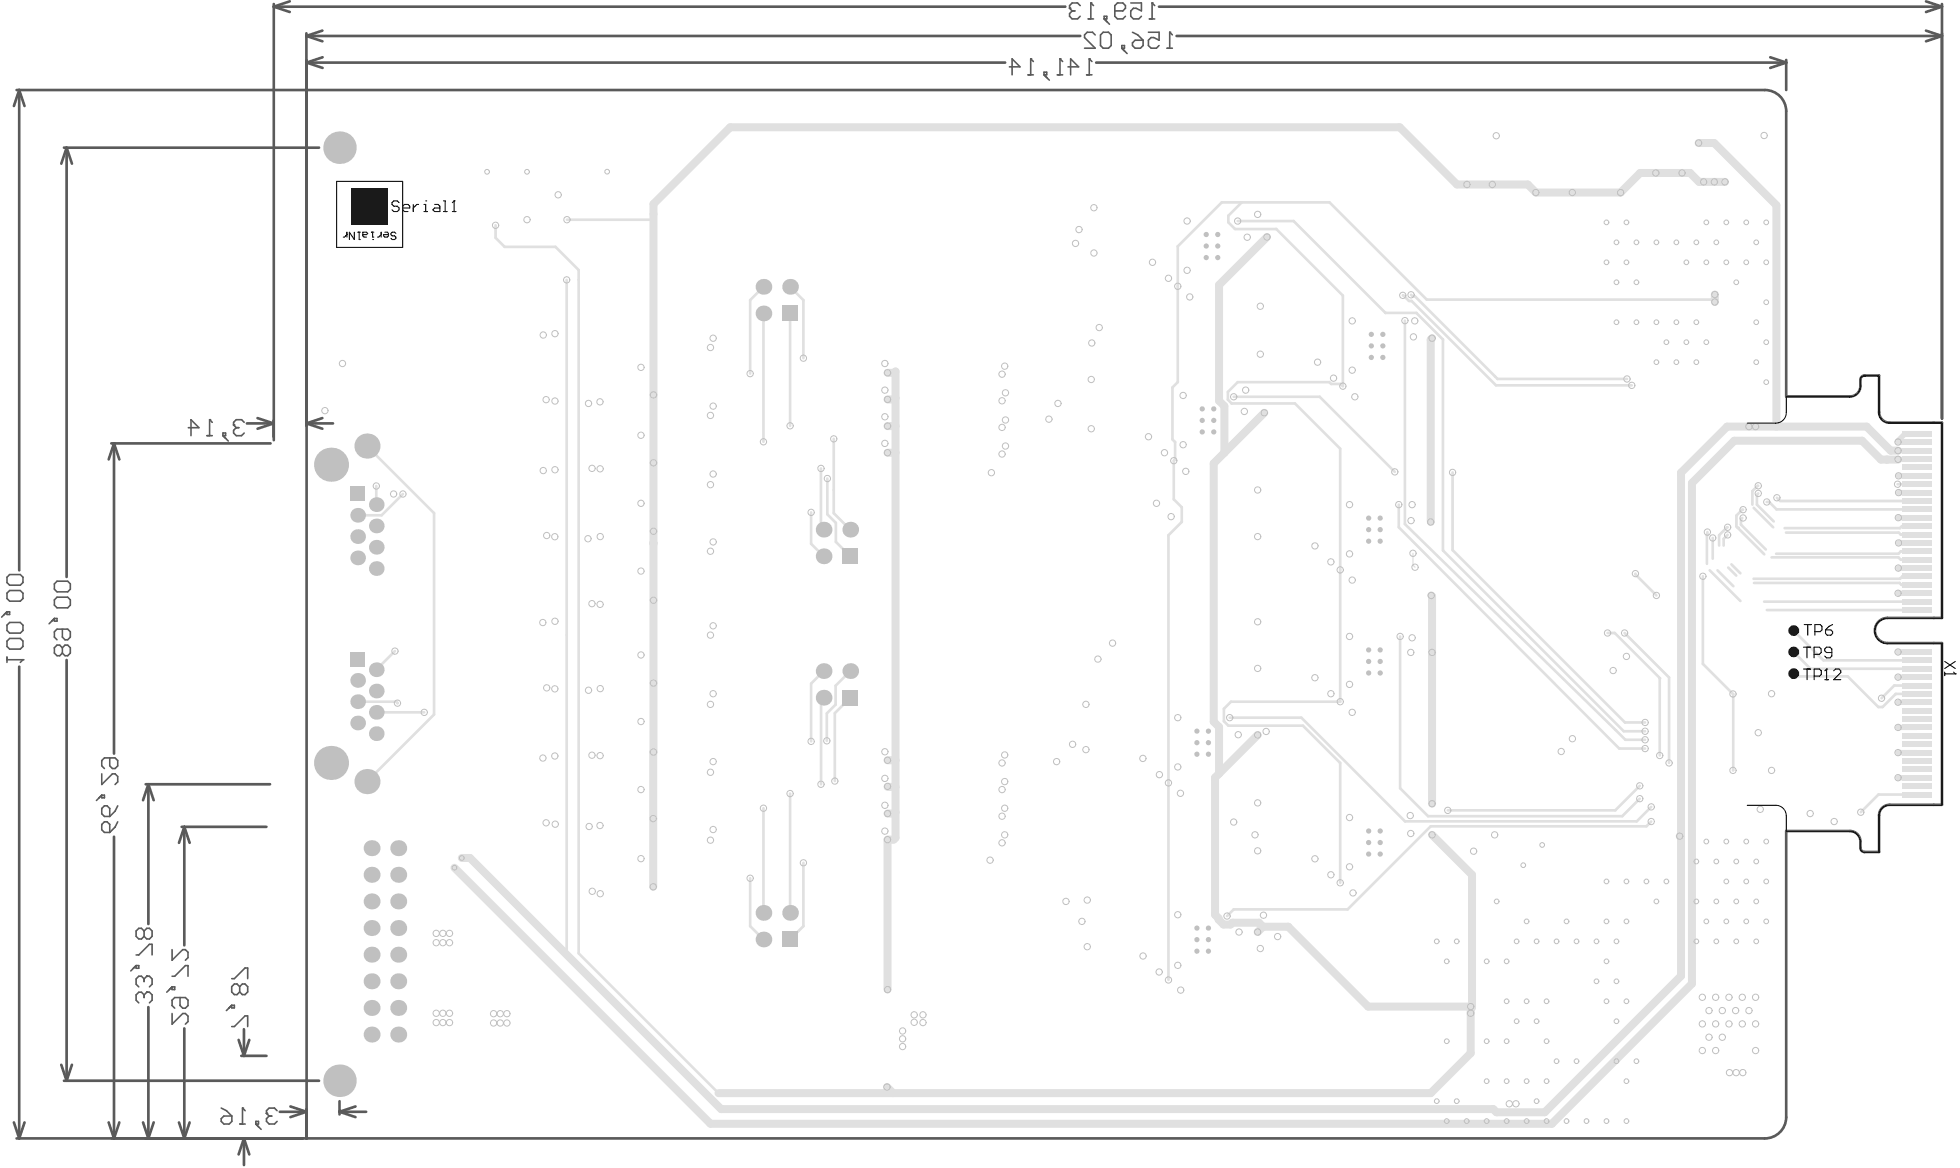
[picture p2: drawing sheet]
<svg xmlns="http://www.w3.org/2000/svg" width="622mm" height="371mm" viewBox="0 0 622 371" stroke-linecap="round" stroke-linejoin="round" font-family="sans-serif">
<g fill="none" stroke="#5a5a5a" stroke-width=".85">
<path d="M86.9 1.3v138.4M86.9 2.1l5.1 1.7M86.9 2.1h251.3M92 .4l-5.1 1.7M97.3 11.4l5.1 1.7M97.3 10.6v124.7M97.3 11.4h245.7M97.3 19.9l5.1 1.7M97.3 19.9h221.8M102.4 9.7l-5.1 1.7M102.4 18.2l-5.1 1.7M348 19.9h219.1"/>
<path d="M368 2.1h248.6M373.6 11.4h243M562.1 18.2l5 1.7M567.1 19v9.6M567.1 19.9l-5 1.7M611.5 .4l5.1 1.7M611.5 9.7l5.1 1.7M616.6 2.1l-5.1 1.7M616.6 11.4l-5.1 1.7M616.6 1.3v131.6M5.3 28.6h92M6.1 28.6l-1.7 5"/>
<path d="M6.1 28.6l1.7 5M6.1 28.6v152.4M20.3 46.9h81M21.2 46.9l-1.7 5.1M21.2 46.9v136.2M21.2 46.9l1.6 5.1M78.4 134.4h8.4M81.8 132.7l5 1.7M86.8 133.6v5M86.8 134.4l-5 1.7M97.3 134.4l5.1 1.7M97.3 134.4h8.4"/>
<path d="M102.4 132.7l-5.1 1.7M35.4 140.8h50.5M36.2 140.8l-1.7 5M36.2 140.8l1.7 5M36.2 140.8v98.4M6.1 211.6v149.8M21.2 209.5v133.6M46.3 249h39.4M47.1 249l-1.7 5M47.1 249l1.7 5M47.1 249v44.3M36.2 265.6v95.8"/>
<path d="M57.7 262.5h26.9M58.5 262.5l-1.7 5M58.5 262.5l1.7 5M58.5 262.5v37.6M47.1 319.7v41.7M19.5 338l1.7 5.1M22.8 338l-1.6 5.1M58.5 326.5v34.9M75.8 330.1l1.7 5.1M76.6 335.2h8M77.5 326.7v8.5M79.1 330.1l-1.6 5.1"/>
<path d="M4.4 356.3l1.7 5.1M7.8 356.3l-1.7 5.1M20.3 343.1h81M34.5 356.3l1.7 5.1M37.9 356.3l-1.7 5.1M45.4 356.3l1.7 5.1M48.8 356.3l-1.7 5.1M56.8 356.3l1.7 5.1M60.2 356.3l-1.7 5.1M88.8 352.9h8.5M92.2 351.2l5.1 1.7M97.3 352.1v9.3h-92"/>
<path d="M97.3 352.9l-5.1 1.7M107.8 349.6v4.2M107.8 352.9l5.1 1.7M107.8 352.9h8.5M112.9 351.2l-5.1 1.7M77.5 361.4l1.6 5.1M77.5 361.4v8.4M77.5 361.4l-1.7 5.1"/>
</g>
<path d="M54.6 301.4v3.4l3.4-3.4h.9l.8 .9v1.7l-.8 .8M54.6 313.3h.9v.8h-.9zM54.6 309.9h.9l3.4-3.4h.8v3.4M54.6 313.3l-1.7 1.7M57.2 316.7v2.5l.8 .8h.9l.8-.8v-1.7l-.8-.8h-3.4l-.9 .8v1.7l.9 .8M54.6 321.7v3.4l3.4-3.4h.9l.8 .9v1.7l-.8 .8M88 352.6l-.9-.9h-1.7l-.8 .9v.8" fill="none" stroke="#5a5a5a" stroke-width=".51"/>
<circle cx="84.6" cy="353.4" r=".25" fill="#5a5a5a"/>
<path d="M76.2 356.8h1.6M77 351.7v5.1M81.2 356h.9v.8h-.9zM81.2 356.8l1.7 1.7M84.6 353.4l.8 .9M85.4 354.3h.9M85.4 354.3l-.8 .8v.9l.8 .8h1.7l.9-.8" fill="none" stroke="#5a5a5a" stroke-width=".51"/>
<circle cx="77" cy="351.7" r=".25" fill="#5a5a5a"/>
<path d="M46.6 315h.8l.9 .8v1.7l-.9 .8M73.6 319.1h.8v.9h-.8zM73.6 310.7h.8l3.4-3.4h.8v3.4M73.6 319.1l-1.7 1.7M76.1 313.2l-.8-.8h-.9l-.8 .8v1.7l.8 .8h.9l.8-.8M76.1 313.2l.8-.8h.9l.8 .8v1.7l-.8 .8h-.9l-.8-.8M76.1 313.2v1.7M73.6 325.9h.8l3.4-3.4h.8v3.4M70.2 351.7l1.7 .9 1.7 1.7M70.2 355.1l.9-.8h2.5v1.7l-.8 .8h-1.7l-.9-.8zM77 351.7l.8 .9" fill="none" stroke="#5a5a5a" stroke-width=".51"/>
<circle cx="46.6" cy="315" r=".25" fill="#5a5a5a"/>
<path d="M45.8 315.8v.9M45.8 315.8l-.9-.8h-.8l-.9 .8v1.7l.9 .8M46.6 315l-.8 .8M46.6 309.9h.8l.9 .8v1.7l-.9 .9" fill="none" stroke="#5a5a5a" stroke-width=".51"/>
<circle cx="46.6" cy="309.9" r=".25" fill="#5a5a5a"/>
<g fill="none" stroke="#5a5a5a" stroke-width=".51">
<path d="M17.3 185.3l.8-.8h3.4l.8 .8v1.7l-.8 .9h-3.4l-.8-.9zM17.3 190.4l.8-.8h3.4l.8 .8v1.7l-.8 .9h-3.4l-.8-.9zM17.3 196.3h.8v.9h-.8zM17.3 196.3l-1.7 1.7M19.8 199.7v2.5l.8 .9h.9l.8-.9v-1.6l-.8-.9h-3.4l-.8 .9v1.6l.8 .9M2.2 208.6v1.7M2.2 209.4h5.1M19.8 205.6l.8-.8h.9l.8 .8v1.7l-.8 .9h-.9l-.8-.9M19.8 205.6l-.8-.8h-.9l-.8 .8v1.7l.8 .9h.9l.8-.9M19.8 205.6v1.7M32.3 245.7v3.3l3.4-3.3h.8l.9 .8v1.7l-.9 .8M32.3 252.4h.9v.9h-.9z"/>
<path d="M32.3 256.6l.9-.8h.8l.8 .8v2.6h-1.6l-.9-.9zM32.3 252.4l-1.7 1.7M34.8 240.6v2.5l.9 .9h.8l.9-.9v-1.7l-.9-.8h-3.3l-.9 .8v1.7l.9 .9M37.4 255.8l-.9 1.7-1.7 1.7M32.3 261.7l.9-.8h.8l.8 .8v2.5h-1.6l-.9-.8zM37.4 260.9l-.9 1.7-1.7 1.6M45.8 295.5v1.7M45.8 295.5l-.9-.8h-.8l-.9 .8v1.7l.9 .9h.8l.9-.9M45.8 295.5l.8-.8h.8l.9 .8v1.7l-.9 .9h-.8l-.8-.9M43.2 306.5h.9v.9h-.9zM43.2 306.5l-1.7 1.7M43.2 303.1h.9l3.3-3.3h.9v3.3"/>
<path d="M45.8 310.7v.9M45.8 310.7l-.9-.8h-.8l-.9 .8v1.7l.9 .9M46.6 309.9l-.8 .8"/>
</g>
<circle cx="7.3" cy="209.4" r=".25" fill="#5a5a5a"/>
<path d="M345.8 18.7v5.1M345 23.8h1.7M2.2 183.2l.9-.8h3.3l.9 .8v1.7l-.9 .9h-3.3l-.9-.9zM2.2 188.3l.9-.8h3.3l.9 .8v1.7l-.9 .8h-3.3l-.9-.8zM2.2 198.4l.9-.8h3.3l.9 .8v1.7l-.9 .9h-3.3l-.9-.9zM2.2 194.2h.9v.9h-.9zM2.2 194.2l-1.7 1.7M2.2 203.5l.9-.8h3.3l.9 .8v1.7l-.9 .8h-3.3l-.9-.8zM7.3 209.4l-.9 .9" fill="none" stroke="#5a5a5a" stroke-width=".51"/>
<circle cx="345.8" cy="18.7" r=".25" fill="#5a5a5a"/>
<path d="M336.5 18.7v5.1M345.8 18.7l.9 .8M335.7 23.8h1.7M339.1 21.2h3.4l-2.6-2.5v5.1" fill="none" stroke="#5a5a5a" stroke-width=".51"/>
<circle cx="336.5" cy="18.7" r=".25" fill="#5a5a5a"/>
<path d="M327.2 18.7v5.1M336.5 18.7l.9 .8M326.4 23.8h1.7M331.5 23.8l1.7 1.6M331.5 22.9h.8v.9h-.8z" fill="none" stroke="#5a5a5a" stroke-width=".51"/>
<circle cx="327.2" cy="18.7" r=".25" fill="#5a5a5a"/>
<path d="M327.2 18.7l.9 .8M370.5 15.3h1.7M371.4 10.2v5.1M320.5 21.2h3.4l-2.6-2.5v5.1" fill="none" stroke="#5a5a5a" stroke-width=".51"/>
<circle cx="371.4" cy="10.2" r=".25" fill="#5a5a5a"/>
<path d="M347.7 11.1l-.8-.9h-1.7l-.9 .9v.8l3.4 3.4h-3.4M349.4 11.1l.9-.9h1.6l.9 .9v3.4l-.9 .8h-1.6l-.9-.8zM356.2 14.5h.8v.8h-.8zM356.2 15.3l1.7 1.7M359.6 13.6l.8-.8h2.5v1.7l-.8 .8h-1.7l-.8-.8zM359.6 10.2l1.6 .9 1.7 1.7M364.6 10.2h3.4v2.6l-1.7-.9h-.8l-.9 .9v1.7l.9 .8h1.7l.8-.8M364.9 6h1.7M365.8 .9v5.1M371.4 10.2l.8 .9" fill="none" stroke="#5a5a5a" stroke-width=".51"/>
<circle cx="365.8" cy=".9" r=".25" fill="#5a5a5a"/>
<path d="M345.5 6h1.7M346.3 .9v5.1M350.6 5.2h.8v.8h-.8zM350.6 6l1.7 1.7M353.9 3.5h2.6l.8-.9v-.8l-.8-.9h-1.7l-.9 .9v3.4l.9 .8h1.7l.8-.8M359 .9h3.4v2.6l-1.7-.9h-.8l-.9 .9v1.7l.9 .8h1.7l.8-.8M365.8 .9l.8 .9" fill="none" stroke="#5a5a5a" stroke-width=".51"/>
<circle cx="346.3" cy=".9" r=".25" fill="#5a5a5a"/>
<path d="M343 1.8l-.9-.9h-1.7l-.8 .9v.8M346.3 .9l.9 .9" fill="none" stroke="#5a5a5a" stroke-width=".51"/>
<circle cx="339.6" cy="2.6" r=".25" fill="#5a5a5a"/>
<path d="M339.6 2.6l.8 .9M340.4 3.5h.9M340.4 3.5l-.8 .8v.9l.8 .8h1.7l.9-.8M77.5 134.1l-.8-.9h-1.7l-.8 .9v.8" fill="none" stroke="#5a5a5a" stroke-width=".51"/>
<circle cx="74.2" cy="134.9" r=".25" fill="#5a5a5a"/>
<path d="M65.7 138.3h1.7M66.6 133.2v5.1M70.8 137.5h.8v.8h-.8zM70.8 138.3l1.7 1.7M74.2 134.9l.8 .9M75 135.8h.8M75 135.8l-.8 .8v.9l.8 .8h1.7l.8-.8" fill="none" stroke="#5a5a5a" stroke-width=".51"/>
<circle cx="66.6" cy="133.2" r=".25" fill="#5a5a5a"/>
<path d="M59.8 135.8h3.4l-2.6-2.6v5.1M66.6 133.2l.8 .9" fill="none" stroke="#5a5a5a" stroke-width=".51"/>
<path d="M604.8 137.7h3.7" fill="none" stroke="#e0e0e0" stroke-width="1.7"/>
<path d="M558.1 154.2h.1M558.2 156.6l-.4 .4M561 159.3h.7M564.2 158l1 1M602.6 222.9h.1" fill="none" stroke="#e0e0e0" stroke-width=".85"/>
<path d="M600.3 143.1h2.3" fill="none" stroke="#e0e0e0" stroke-width="2.5"/>
<circle cx="551.7" cy="167.5" r=".42" fill="#e0e0e0"/>
<g fill="none" stroke="#e0e0e0" stroke-width=".85">
<path d="M157.3 71.5v4l2.9 2.9h16.2l7.3 7.3v216.9l44.4 44.4M180 69.7h27.4M207.5 68l-.1 .1M393 70.2h17.7l29.2 29.1h9.8l8.4 8.5v66.9l57.5 57.4h6.7M394.2 64.2l-4.2 4.3v2.1l2.1 2.1h13.1l21.2 21.1v28.8l-.7-.7h-3.1l-.5-.6h-29.1l-3.1 3.1v2.5l1.2 1.2h20l14.4 14.3v80.3h-34.6l-2.3 2.3v3.9l1.4 1.5h23.7l11.8 11.8v38M179.9 88.8v214.3M242.4 91l-4.2 4.3v23.3M242.4 99.5v40.7M250.9 91l4.2 4.3v18.4M250.9 99.5v35.7M445.4 93.8l2 1.7h.8l26.8 26.8h43.1M448 93.6l.5 .5h.8l26.2 26.2h41.1"/>
<path d="M544.5 95.9l-.8-.8h-90.7l-30.9-30.9h-34.2l-14 14v43.1l-1.6 1.7v16.5l.8 .8v5.5l-.4 .4v12.3l2.5 2.5v4.7l-4.2 4.2v141.2M446.1 101.8v64.6l70 68.4h6.2M264.7 139.3v23.6l5.3 5.2M391.7 126h27.3l23.8 23.8M116.5 141.6l21.3 21.3v63.9l-21.3 21.3M119.5 154.3v5.9M127.9 156.8l-6.7 6.8h-7.6M260.7 148.7v18.6l.8 .8M262.7 151.9v11.4l2.7 2.7v6l4.6 4.6M461.2 150v24.6l54.7 54.7h6.4M557.8 157v3.2l5.4 5.3M558.1 154.2l-1.7 1.7v4.3"/>
<path d="M561.7 159.3l2.4 2.4h44.4M565.2 159h43.3M602.5 153.7h6M257.5 162.6v10l4 4M444.1 160.2v7.2l70 70.2h8.2M542.1 168.9l-.2 10.1M543.8 170.8v6.6M548.5 169.8l-1.2 1.3v2.1M548.5 167.4l-2.7 2.5v3.3M549.7 179.2l2.9 2.8M553.2 164.4l-.4 .4v1.7l7.8 7.9M553.4 161.8h-.2l-1.9 1.9v3.4l8.9 8.9"/>
<path d="M556.8 161.2l6.2 6.2M562.5 176.9h40.3l.7 .8h5M567.1 169.1h35.8l.6 .6h5M608.5 175h-5l-.7 .8h-38.9M608.5 167h-4.6l-.7 .6h-36.6M519.2 182.1v.3l6.7 6.6M540.7 182.9v27.8l9.6 9.7-.1 24.2M542.8 181l9.8 9.8M545.3 181.1l5.1 5M548.7 180.2l2.6 2.5M556.9 185h46.2l.6 .7h4.8M560.1 191h48.4"/>
<path d="M561 193.6h47.5M608.5 183h-4.5l-.8 .7h-46.4M125.4 206.7l-5.9 5.9M261.5 213l-4 4v18.3M270 213l-4.7 4.7v6l-2.8 2.8v8.7M444.5 202v48.2l8.9 8.9h61.7l5.5-5.6M510.4 200.9h2.3l14.3 14.4v24.5M515.8 200.9l14.1 14.2v27.1M569.5 213.8l.9 .9h16.3l9.7 9.7h1.3l4.2-4.1h6.6M569.5 207l5.3 5.3h33.7M569.5 200.2l9.4 9.4h29.6M608.5 217.6h-7.1l-4 4"/>
<path d="M113.6 222.7h12.2l.4 .5M119.5 226.1h15.2M126.2 223.2h.1M261.5 221.5l-.8 .8v26.7M270 221.5l-4.9 4.9v21.5M390.4 227.8h22.8l32.9 32.9h73.6l4.6-4.6M242.4 256.6v33.2M250.9 251.9v37.9M520.6 249.5l-7.8 7.7h-53.1M608.5 252.2h-12.1l-5.6 5.6M238.2 278.8v15.2l4.2 4.2M255.1 273.9v20.1l-4.2 4.2"/>
<path d="M524.3 260.8l-1.6 1.5h-68.4l-26.4 26.4h-36.2l-2.1 2.1"/>
</g>
<g fill="none" stroke="#e0e0e0" stroke-width="2.5">
<path d="M539.3 45.4h5l19.7 19.7v70.3M547.7 57.7h-8.3l-2.8-2.8h-15.8l-6.3 6.2h-26.9l-2.5-2.5h-22.5l-18.2-18.2h-212.6l-24.3 24.4-.1 216.7M402.3 75.2l-15.3 15.3v36.7l1.7 1.7v14.8M544.5 93.5v2.4M281.8 118.4h2.1l.4-.5v148l-.6 .6h-1.9v47.6M454.7 107.4l-.4 .4v57.9M281.8 135.3h2.5M284.3 126.4l-.4 .4h-2.1M401.4 131l-16 16.1v82l1.6 1.7v14.8M281.8 143.7h2.5M599.1 145.9h.1M600.3 143.1l-7.6-7.7h-44.3l-14.7 14.6v159.8l-43.2 43.3h-15.4l-1-1h-245.1l-79.8-79.7h-2.6"/>
<path d="M602.6 145.9h-5.4l-6-6h-40.6l-13.4 13.4v159l-44.5 44.4h-267.1l-81.3-81.2M454.4 189l.3 .3v65.8M399.3 233.3l-13.5 13.5v43.6l1.1 1.1v.4l1.6 1.6h2.2l.6-.6h8.4l1.3 1.3M281.8 249.8h2.5M281.8 241.3h2.5M284.3 257.8l-.4 .4h-2.1M454.7 265l12.7 12.7v42.3M533.3 265.4h.4M401 294.2h8l25.4 25.3h32.5v14.8l-12.6 12.7h-226.2M401 294.2l-1.7 1.7M281.6 345.1l2 1.9"/>
</g>
<path d="M448.6 175.6v3.8l.7 .7" fill="none" stroke="#e0e0e0" stroke-width=".42"/>
<g fill="none" stroke="#e0e0e0" stroke-width="1.7">
<path d="M604.8 137.7l-2.2 2.2v.4l5.9 .1M602.6 145.8h5.9M602.6 143.1h5.9M602.8 156.4h5.7M602.8 151h5.7M602.7 164.3h5.8M602.8 172.3h5.7M602.6 188.3h5.9M602.7 180.3h5.8M602.6 207h5.9M602.6 214.9h5.9M602.6 238.9h5.9"/>
<path d="M602.6 230.9h5.9M602.6 222.9h5.9M602.6 246.9h5.9"/>
</g>
<g fill="none" stroke="#c0c0c0" stroke-width=".32">
<circle cx="167.3" cy="54.5" r=".75"/>
<circle cx="465.8" cy="58.6" r="1"/>
<circle cx="473.8" cy="58.6" r="1"/>
<circle cx="475.1" cy="43.1" r="1"/>
<circle cx="525.7" cy="54.9" r="1"/>
<circle cx="534" cy="54.9" r="1"/>
<circle cx="539.3" cy="45.4" r="1"/>
<circle cx="540.9" cy="57.7" r="1"/>
<circle cx="544.3" cy="57.7" r="1"/>
<circle cx="547.7" cy="57.7" r="1"/>
<circle cx="560.1" cy="43" r="1"/>
<circle cx="157.3" cy="71.5" r="1"/>
<circle cx="177.2" cy="61.8" r="1"/>
<circle cx="180" cy="69.7" r="1"/>
<circle cx="487.6" cy="61.1" r="1"/>
<circle cx="499.2" cy="61.1" r="1"/>
<circle cx="510.1" cy="70.6" r=".75"/>
<circle cx="513.2" cy="76.9" r=".75"/>
<circle cx="514.5" cy="61.1" r="1"/>
<circle cx="516.4" cy="70.6" r=".75"/>
<circle cx="519.6" cy="76.9" r=".75"/>
<circle cx="525.9" cy="76.9" r=".75"/>
<circle cx="532.2" cy="76.9" r=".75"/>
<circle cx="538.6" cy="76.9" r=".75"/>
<circle cx="541.8" cy="70.6" r=".75"/>
<circle cx="544.9" cy="76.9" r=".75"/>
<circle cx="548.1" cy="70.6" r=".75"/>
<circle cx="554.4" cy="70.6" r=".75"/>
<circle cx="557.6" cy="76.9" r=".75"/>
<circle cx="560.8" cy="70.6" r=".75"/>
<circle cx="179.9" cy="88.8" r="1"/>
<circle cx="445.4" cy="93.8" r="1"/>
<circle cx="448" cy="93.6" r="1"/>
<circle cx="510.1" cy="83.3" r=".75"/>
<circle cx="513.2" cy="89.6" r=".75"/>
<circle cx="516.4" cy="83.3" r=".75"/>
<circle cx="519.6" cy="89.6" r=".75"/>
<circle cx="535.4" cy="83.3" r=".75"/>
<circle cx="541.8" cy="83.3" r=".75"/>
<circle cx="544.5" cy="95.9" r="1"/>
<circle cx="544.5" cy="93.5" r="1"/>
<circle cx="548.1" cy="83.3" r=".75"/>
<circle cx="551.3" cy="89.6" r=".75"/>
<circle cx="554.4" cy="83.3" r=".75"/>
<circle cx="560.8" cy="83.3" r=".75"/>
<circle cx="560.8" cy="95.9" r=".75"/>
<circle cx="108.7" cy="115.4" r="1"/>
<circle cx="172.5" cy="106.3" r="1"/>
<circle cx="176.2" cy="105.9" r="1"/>
<circle cx="203.5" cy="116.6" r="1"/>
<circle cx="238.2" cy="118.6" r="1"/>
<circle cx="255.1" cy="113.7" r="1"/>
<circle cx="446.1" cy="101.8" r="1"/>
<circle cx="448.8" cy="106.9" r="1"/>
<circle cx="449.2" cy="101.9" r="1"/>
<circle cx="454.7" cy="107.4" r="1"/>
<circle cx="513.2" cy="102.3" r=".75"/>
<circle cx="519.6" cy="102.3" r=".75"/>
<circle cx="525.9" cy="115" r=".75"/>
<circle cx="525.9" cy="102.3" r=".75"/>
<circle cx="529.1" cy="108.6" r=".75"/>
<circle cx="532.2" cy="115" r=".75"/>
<circle cx="532.2" cy="102.3" r=".75"/>
<circle cx="535.4" cy="108.6" r=".75"/>
<circle cx="538.6" cy="115" r=".75"/>
<circle cx="538.6" cy="102.3" r=".75"/>
<circle cx="541.8" cy="108.6" r=".75"/>
<circle cx="557.6" cy="115" r=".75"/>
<circle cx="557.6" cy="102.3" r=".75"/>
<circle cx="560.8" cy="108.6" r=".75"/>
<circle cx="103.2" cy="130.4" r="1"/>
<circle cx="173.4" cy="126.9" r="1"/>
<circle cx="176.2" cy="127.3" r="1"/>
<circle cx="186.9" cy="128.1" r="1"/>
<circle cx="190.5" cy="127.6" r="1"/>
<circle cx="203.5" cy="138.2" r="1"/>
<circle cx="207.5" cy="125.4" r="1"/>
<circle cx="250.9" cy="135.2" r="1"/>
<circle cx="264.7" cy="139.3" r="1"/>
<circle cx="516.6" cy="120.3" r="1"/>
<circle cx="518.1" cy="122.3" r="1"/>
<circle cx="555.3" cy="135.4" r="1"/>
<circle cx="557.4" cy="135.4" r="1"/>
<circle cx="560.8" cy="121.3" r=".75"/>
<circle cx="127.9" cy="156.8" r="1"/>
<circle cx="172.5" cy="149.4" r="1"/>
<circle cx="176.2" cy="149.1" r="1"/>
<circle cx="188" cy="148.7" r="1"/>
<circle cx="190.5" cy="148.8" r="1"/>
<circle cx="203.5" cy="159.8" r="1"/>
<circle cx="207.5" cy="146.9" r="1"/>
<circle cx="242.4" cy="140.2" r="1"/>
<circle cx="260.7" cy="148.7" r="1"/>
<circle cx="262.7" cy="151.9" r="1"/>
<circle cx="442.8" cy="149.8" r="1"/>
<circle cx="461.2" cy="150" r="1"/>
<circle cx="558.2" cy="154.2" r="1"/>
<circle cx="558.2" cy="156.6" r="1"/>
<circle cx="561" cy="159.3" r="1"/>
<circle cx="564.2" cy="158" r="1"/>
<circle cx="602.5" cy="153.7" r="1"/>
<circle cx="602.6" cy="143.1" r="1"/>
<circle cx="602.6" cy="140.3" r="1"/>
<circle cx="602.6" cy="145.8" r="1"/>
<circle cx="602.8" cy="156.4" r="1"/>
<circle cx="602.8" cy="151" r="1"/>
<circle cx="173.6" cy="170" r="1"/>
<circle cx="176.2" cy="170.4" r="1"/>
<circle cx="186.7" cy="171" r="1"/>
<circle cx="190.6" cy="170.3" r="1"/>
<circle cx="207.5" cy="168.6" r="1"/>
<circle cx="257.5" cy="162.6" r="1"/>
<circle cx="444.1" cy="160.2" r="1"/>
<circle cx="448" cy="165.3" r="1"/>
<circle cx="448.6" cy="175.6" r="1"/>
<circle cx="542.1" cy="168.9" r="1"/>
<circle cx="543.8" cy="170.8" r="1"/>
<circle cx="548.5" cy="167.4" r="1"/>
<circle cx="548.5" cy="169.8" r="1"/>
<circle cx="553.4" cy="164.4" r="1"/>
<circle cx="553.4" cy="161.8" r="1"/>
<circle cx="602.7" cy="164.3" r="1"/>
<circle cx="602.8" cy="172.3" r="1"/>
<circle cx="172.3" cy="197.6" r="1"/>
<circle cx="176.2" cy="197.2" r="1"/>
<circle cx="187.9" cy="191.6" r="1"/>
<circle cx="190.5" cy="191.8" r="1"/>
<circle cx="203.5" cy="181.3" r="1"/>
<circle cx="207.5" cy="190.5" r="1"/>
<circle cx="449.3" cy="180.1" r="1"/>
<circle cx="454.4" cy="189" r="1"/>
<circle cx="519.2" cy="182.1" r="1"/>
<circle cx="525.9" cy="189" r="1"/>
<circle cx="540.7" cy="182.9" r="1"/>
<circle cx="602.6" cy="188.3" r="1"/>
<circle cx="602.7" cy="180.3" r="1"/>
<circle cx="125.4" cy="206.7" r="1"/>
<circle cx="173.6" cy="218.4" r="1"/>
<circle cx="176.2" cy="218.7" r="1"/>
<circle cx="186.9" cy="219.1" r="1"/>
<circle cx="190.6" cy="218.6" r="1"/>
<circle cx="203.5" cy="207.9" r="1"/>
<circle cx="207.5" cy="216.8" r="1"/>
<circle cx="454.7" cy="207.1" r="1"/>
<circle cx="510.4" cy="200.9" r="1"/>
<circle cx="515.8" cy="200.9" r="1"/>
<circle cx="516.4" cy="208.4" r="1"/>
<circle cx="602.6" cy="214.9" r="1"/>
<circle cx="602.6" cy="207" r="1"/>
<circle cx="176.2" cy="240" r="1"/>
<circle cx="187.9" cy="239.7" r="1"/>
<circle cx="190.5" cy="239.9" r="1"/>
<circle cx="203.5" cy="229" r="1"/>
<circle cx="207.5" cy="238.7" r="1"/>
<circle cx="257.5" cy="235.3" r="1"/>
<circle cx="262.5" cy="235.2" r="1"/>
<circle cx="495.7" cy="238.6" r="1"/>
<circle cx="499.2" cy="234.5" r="1"/>
<circle cx="522.3" cy="229.3" r="1"/>
<circle cx="522.3" cy="234.8" r="1"/>
<circle cx="522.3" cy="232.1" r="1"/>
<circle cx="522.3" cy="237.6" r="1"/>
<circle cx="527" cy="239.8" r="1"/>
<circle cx="550.2" cy="220.3" r="1"/>
<circle cx="558.2" cy="232.6" r="1"/>
<circle cx="562.5" cy="220.2" r="1"/>
<circle cx="597.4" cy="221.6" r="1"/>
<circle cx="602.6" cy="238.9" r="1"/>
<circle cx="602.6" cy="222.9" r="1"/>
<circle cx="602.6" cy="230.9" r="1"/>
<circle cx="172.4" cy="240.6" r="1"/>
<circle cx="203.5" cy="250.6" r="1"/>
<circle cx="207.4" cy="259.9" r="1"/>
<circle cx="242.4" cy="256.6" r="1"/>
<circle cx="250.9" cy="251.9" r="1"/>
<circle cx="260.7" cy="249" r="1"/>
<circle cx="265.1" cy="247.9" r="1"/>
<circle cx="447.7" cy="258.9" r="1"/>
<circle cx="454.7" cy="255.1" r="1"/>
<circle cx="459.7" cy="257.2" r="1"/>
<circle cx="520.6" cy="253.5" r="1"/>
<circle cx="520.6" cy="249.5" r="1"/>
<circle cx="524.3" cy="256.1" r="1"/>
<circle cx="529.9" cy="242.2" r="1"/>
<circle cx="550.2" cy="244.6" r="1"/>
<circle cx="558.9" cy="256.9" r="1"/>
<circle cx="562.5" cy="244.6" r="1"/>
<circle cx="602.6" cy="246.9" r="1"/>
<circle cx="146.6" cy="272.4" r=".75"/>
<circle cx="173.4" cy="261.2" r="1"/>
<circle cx="176.3" cy="261.6" r="1"/>
<circle cx="187.1" cy="262.4" r="1"/>
<circle cx="190.5" cy="262.1" r="1"/>
<circle cx="203.5" cy="272.6" r="1"/>
<circle cx="238.2" cy="278.8" r="1"/>
<circle cx="255.1" cy="273.9" r="1"/>
<circle cx="454.7" cy="265" r="1"/>
<circle cx="483.6" cy="274.6" r=".75"/>
<circle cx="489.6" cy="268.2" r=".75"/>
<circle cx="510.1" cy="279.8" r=".75"/>
<circle cx="516.4" cy="279.8" r=".75"/>
<circle cx="522.7" cy="279.8" r=".75"/>
<circle cx="524.3" cy="260.8" r="1"/>
<circle cx="529.1" cy="279.8" r=".75"/>
<circle cx="538.6" cy="273.5" r=".75"/>
<circle cx="541.8" cy="267.1" r=".75"/>
<circle cx="544.9" cy="273.5" r=".75"/>
<circle cx="548.1" cy="267.1" r=".75"/>
<circle cx="548.1" cy="279.8" r=".75"/>
<circle cx="551.3" cy="273.5" r=".75"/>
<circle cx="554.4" cy="267.1" r=".75"/>
<circle cx="554.4" cy="279.8" r=".75"/>
<circle cx="557.6" cy="273.5" r=".75"/>
<circle cx="560.8" cy="267.1" r=".75"/>
<circle cx="560.8" cy="279.8" r=".75"/>
<circle cx="188" cy="282.9" r="1"/>
<circle cx="190.6" cy="283.7" r="1"/>
<circle cx="207.4" cy="281.5" r="1"/>
<circle cx="456.2" cy="298.8" r=".75"/>
<circle cx="462.5" cy="298.8" r=".75"/>
<circle cx="475.2" cy="286.1" r=".75"/>
<circle cx="481.5" cy="298.8" r=".75"/>
<circle cx="484.7" cy="292.5" r=".75"/>
<circle cx="487.9" cy="298.8" r=".75"/>
<circle cx="494.2" cy="298.8" r=".75"/>
<circle cx="497.4" cy="292.5" r=".75"/>
<circle cx="500.5" cy="298.8" r=".75"/>
<circle cx="506.9" cy="298.8" r=".75"/>
<circle cx="510.1" cy="292.5" r=".75"/>
<circle cx="513.2" cy="298.8" r=".75"/>
<circle cx="516.4" cy="292.5" r=".75"/>
<circle cx="525.9" cy="286.1" r=".75"/>
<circle cx="538.6" cy="286.1" r=".75"/>
<circle cx="538.6" cy="298.8" r=".75"/>
<circle cx="541.8" cy="292.5" r=".75"/>
<circle cx="544.9" cy="286.1" r=".75"/>
<circle cx="544.9" cy="298.8" r=".75"/>
<circle cx="548.1" cy="292.5" r=".75"/>
<circle cx="551.3" cy="286.1" r=".75"/>
<circle cx="551.3" cy="298.8" r=".75"/>
<circle cx="554.4" cy="292.5" r=".75"/>
<circle cx="557.6" cy="286.1" r=".75"/>
<circle cx="557.6" cy="298.8" r=".75"/>
<circle cx="560.8" cy="292.5" r=".75"/>
<circle cx="459.3" cy="305.2" r=".75"/>
<circle cx="472" cy="305.2" r=".75"/>
<circle cx="478.4" cy="305.2" r=".75"/>
<circle cx="478.4" cy="317.8" r=".75"/>
<circle cx="484.7" cy="317.8" r=".75"/>
<circle cx="491" cy="317.8" r=".75"/>
<circle cx="506.9" cy="311.5" r=".75"/>
<circle cx="510.1" cy="305.2" r=".75"/>
<circle cx="510.1" cy="317.8" r=".75"/>
<circle cx="513.2" cy="311.5" r=".75"/>
<circle cx="516.4" cy="317.8" r=".75"/>
<circle cx="540.5" cy="316.6" r="1"/>
<circle cx="544.7" cy="316.6" r="1"/>
<circle cx="548.9" cy="316.6" r="1"/>
<circle cx="553.2" cy="316.6" r="1"/>
<circle cx="557.4" cy="316.6" r="1"/>
<circle cx="156.7" cy="321.8" r="1"/>
<circle cx="156.7" cy="324.7" r="1"/>
<circle cx="158.8" cy="321.8" r="1"/>
<circle cx="158.8" cy="324.7" r="1"/>
<circle cx="160.9" cy="321.8" r="1"/>
<circle cx="160.9" cy="324.7" r="1"/>
<circle cx="459.3" cy="330.5" r=".75"/>
<circle cx="472" cy="330.5" r=".75"/>
<circle cx="478.4" cy="330.5" r=".75"/>
<circle cx="481.5" cy="324.2" r=".75"/>
<circle cx="487.9" cy="324.2" r=".75"/>
<circle cx="491" cy="330.5" r=".75"/>
<circle cx="494.2" cy="336.9" r=".75"/>
<circle cx="500.5" cy="336.9" r=".75"/>
<circle cx="513.2" cy="336.9" r=".75"/>
<circle cx="513.2" cy="324.2" r=".75"/>
<circle cx="519.6" cy="336.9" r=".75"/>
<circle cx="540.5" cy="325" r="1"/>
<circle cx="540.5" cy="333.5" r="1"/>
<circle cx="542.6" cy="329.3" r="1"/>
<circle cx="542.6" cy="320.8" r="1"/>
<circle cx="544.7" cy="325" r="1"/>
<circle cx="544.7" cy="333.5" r="1"/>
<circle cx="546.8" cy="329.3" r="1"/>
<circle cx="546.8" cy="320.8" r="1"/>
<circle cx="548.9" cy="325" r="1"/>
<circle cx="551.1" cy="320.8" r="1"/>
<circle cx="553.2" cy="325" r="1"/>
<circle cx="555.3" cy="320.8" r="1"/>
<circle cx="557.4" cy="325" r="1"/>
<circle cx="557.4" cy="333.5" r="1"/>
<circle cx="456.2" cy="349.5" r=".75"/>
<circle cx="459.3" cy="355.9" r=".75"/>
<circle cx="462.5" cy="349.5" r=".75"/>
<circle cx="465.7" cy="355.9" r=".75"/>
<circle cx="472" cy="355.9" r=".75"/>
<circle cx="472" cy="343.2" r=".75"/>
<circle cx="478.4" cy="355.9" r=".75"/>
<circle cx="478.4" cy="343.2" r=".75"/>
<circle cx="484.7" cy="343.2" r=".75"/>
<circle cx="484.7" cy="355.9" r=".75"/>
<circle cx="487.9" cy="349.5" r=".75"/>
<circle cx="491" cy="343.2" r=".75"/>
<circle cx="491" cy="355.9" r=".75"/>
<circle cx="497.4" cy="355.9" r=".75"/>
<circle cx="503.7" cy="355.9" r=".75"/>
<circle cx="510.1" cy="355.9" r=".75"/>
<circle cx="516.4" cy="355.9" r=".75"/>
<circle cx="516.4" cy="343.2" r=".75"/>
<circle cx="549.1" cy="340.5" r="1"/>
<circle cx="551.2" cy="340.5" r="1"/>
<circle cx="553.3" cy="340.5" r="1"/>
</g>
<g fill="#c0c0c0">
<circle cx="438.2" cy="164.5" r=".83"/>
<circle cx="434.5" cy="164.5" r=".83"/>
<circle cx="438.2" cy="168.1" r=".83"/>
<circle cx="434.5" cy="168.1" r=".83"/>
<circle cx="438.2" cy="171.8" r=".83"/>
<circle cx="434.5" cy="171.8" r=".83"/>
<circle cx="438.2" cy="263.8" r=".83"/>
<circle cx="434.5" cy="263.8" r=".83"/>
<circle cx="438.2" cy="267.5" r=".83"/>
<circle cx="434.5" cy="267.5" r=".83"/>
<circle cx="438.2" cy="271.1" r=".83"/>
<circle cx="434.5" cy="271.1" r=".83"/>
<circle cx="435.4" cy="113.5" r=".83"/>
<circle cx="439.1" cy="113.5" r=".83"/>
<circle cx="435.4" cy="109.8" r=".83"/>
<circle cx="439.1" cy="109.8" r=".83"/>
<circle cx="435.4" cy="106.1" r=".83"/>
<circle cx="439.1" cy="106.1" r=".83"/>
<circle cx="438.2" cy="206.3" r=".83"/>
<circle cx="434.5" cy="206.3" r=".83"/>
<circle cx="438.2" cy="210" r=".83"/>
<circle cx="434.5" cy="210" r=".83"/>
<circle cx="438.2" cy="213.6" r=".83"/>
<circle cx="434.5" cy="213.6" r=".83"/>
</g>
<g fill="none" stroke="#c0c0c0" stroke-width=".32">
<circle cx="154.6" cy="54.5" r=".75"/>
<circle cx="192.8" cy="54.5" r=".75"/>
<circle cx="225.6" cy="110.3" r="1"/>
<circle cx="226.4" cy="107.4" r="1"/>
<circle cx="225.6" cy="131.9" r="1"/>
<circle cx="226.4" cy="128.9" r="1"/>
<circle cx="119.5" cy="154.3" r="1"/>
<circle cx="125" cy="156.8" r="1"/>
<circle cx="225.6" cy="153.9" r="1"/>
<circle cx="226.4" cy="150.5" r="1"/>
<circle cx="314.8" cy="150" r="1"/>
<circle cx="225.6" cy="175" r="1"/>
<circle cx="226.4" cy="172" r="1"/>
<circle cx="226.4" cy="198.7" r="1"/>
<circle cx="225.6" cy="201.6" r="1"/>
<circle cx="126.2" cy="223.2" r="1"/>
<circle cx="134.7" cy="226.1" r="1"/>
<circle cx="225.6" cy="223.6" r="1"/>
<circle cx="226.4" cy="220.2" r="1"/>
<circle cx="225.6" cy="245.1" r="1"/>
<circle cx="226.4" cy="241.8" r="1"/>
<circle cx="144.3" cy="275.5" r=".75"/>
<circle cx="225.6" cy="266.7" r="1"/>
<circle cx="226.4" cy="263.3" r="1"/>
<circle cx="314.3" cy="273" r="1"/>
<circle cx="138.5" cy="299.2" r="1"/>
<circle cx="138.5" cy="296.3" r="1"/>
<circle cx="140.6" cy="299.2" r="1"/>
<circle cx="140.6" cy="296.3" r="1"/>
<circle cx="142.7" cy="299.2" r="1"/>
<circle cx="142.7" cy="296.3" r="1"/>
<circle cx="338.4" cy="286.1" r="1"/>
<circle cx="281.8" cy="314.1" r="1"/>
<circle cx="138.5" cy="321.6" r="1"/>
<circle cx="138.5" cy="324.6" r="1"/>
<circle cx="140.6" cy="321.6" r="1"/>
<circle cx="140.6" cy="324.6" r="1"/>
<circle cx="142.7" cy="321.6" r="1"/>
<circle cx="142.7" cy="324.6" r="1"/>
<circle cx="286.6" cy="332.2" r="1"/>
<circle cx="286.6" cy="329.8" r="1"/>
<circle cx="286.6" cy="327.3" r="1"/>
<circle cx="290.2" cy="324.5" r="1"/>
<circle cx="290.2" cy="322.2" r="1"/>
<circle cx="293" cy="322.2" r="1"/>
<circle cx="293" cy="324.6" r="1"/>
<circle cx="281.6" cy="345.1" r="1"/>
</g>
<g fill="#c0c0c0">
<circle cx="380" cy="301.9" r=".83"/>
<circle cx="383.7" cy="301.9" r=".83"/>
<circle cx="380" cy="298.3" r=".83"/>
<circle cx="383.7" cy="298.3" r=".83"/>
<circle cx="380" cy="294.6" r=".83"/>
<circle cx="383.7" cy="294.6" r=".83"/>
<circle cx="381.7" cy="137.1" r=".83"/>
<circle cx="385.4" cy="137.1" r=".83"/>
<circle cx="381.7" cy="133.5" r=".83"/>
<circle cx="385.4" cy="133.5" r=".83"/>
<circle cx="381.7" cy="129.8" r=".83"/>
<circle cx="385.4" cy="129.8" r=".83"/>
<circle cx="383.7" cy="232.1" r=".83"/>
<circle cx="380" cy="232.1" r=".83"/>
<circle cx="383.7" cy="235.8" r=".83"/>
<circle cx="380" cy="235.8" r=".83"/>
<circle cx="383.7" cy="239.4" r=".83"/>
<circle cx="380" cy="239.4" r=".83"/>
<circle cx="383" cy="81.8" r=".83"/>
<circle cx="386.6" cy="81.8" r=".83"/>
<circle cx="383" cy="78.1" r=".83"/>
<circle cx="386.6" cy="78.1" r=".83"/>
<circle cx="383" cy="74.4" r=".83"/>
<circle cx="386.6" cy="74.4" r=".83"/>
</g>
<g fill="none" stroke="#c0c0c0" stroke-width=".32">
<circle cx="167.3" cy="69.7" r="1"/>
<circle cx="341.5" cy="77.3" r="1"/>
<circle cx="342.6" cy="72.9" r="1"/>
<circle cx="347.3" cy="65.9" r="1"/>
<circle cx="376.9" cy="70.2" r="1"/>
<circle cx="393" cy="70.2" r="1"/>
<circle cx="396" cy="75.3" r="1"/>
<circle cx="399.3" cy="68.1" r="1"/>
<circle cx="402.3" cy="75.2" r="1"/>
<circle cx="347.3" cy="80.3" r="1"/>
<circle cx="365.9" cy="83.3" r="1"/>
<circle cx="371" cy="88.3" r="1"/>
<circle cx="373.9" cy="90.9" r="1"/>
<circle cx="376.9" cy="85.8" r="1"/>
<circle cx="377.7" cy="94.3" r="1"/>
<circle cx="400.2" cy="97.2" r="1"/>
<circle cx="280.9" cy="115.4" r="1"/>
<circle cx="281.8" cy="118.4" r="1"/>
<circle cx="318.1" cy="118.8" r="1"/>
<circle cx="319" cy="116.2" r="1"/>
<circle cx="346.6" cy="108.9" r="1"/>
<circle cx="349" cy="104" r="1"/>
<circle cx="400.2" cy="112.4" r="1"/>
<circle cx="418.3" cy="115" r="1"/>
<circle cx="429.3" cy="101.9" r="1"/>
<circle cx="429.3" cy="117.5" r="1"/>
<circle cx="280.9" cy="132.3" r="1"/>
<circle cx="280.9" cy="123.8" r="1"/>
<circle cx="281.8" cy="126.8" r="1"/>
<circle cx="281.8" cy="135.3" r="1"/>
<circle cx="318.1" cy="127.2" r="1"/>
<circle cx="318.1" cy="135.7" r="1"/>
<circle cx="319.2" cy="124.7" r="1"/>
<circle cx="319.2" cy="133.3" r="1"/>
<circle cx="333" cy="133.1" r="1"/>
<circle cx="335.9" cy="128.1" r="1"/>
<circle cx="346.5" cy="136.1" r="1"/>
<circle cx="346.5" cy="120.5" r="1"/>
<circle cx="364.6" cy="138.6" r="1"/>
<circle cx="375.6" cy="125.5" r="1"/>
<circle cx="391.7" cy="126" r="1"/>
<circle cx="395.1" cy="130.6" r="1"/>
<circle cx="395.5" cy="123.8" r="1"/>
<circle cx="401.4" cy="131" r="1"/>
<circle cx="423.4" cy="120" r="1"/>
<circle cx="426.4" cy="122.6" r="1"/>
<circle cx="430.2" cy="126" r="1"/>
<circle cx="280.9" cy="140.8" r="1"/>
<circle cx="281.8" cy="143.7" r="1"/>
<circle cx="318.1" cy="144.1" r="1"/>
<circle cx="319.2" cy="141.6" r="1"/>
<circle cx="367.2" cy="159.8" r="1"/>
<circle cx="369.7" cy="143.7" r="1"/>
<circle cx="372.7" cy="146.2" r="1"/>
<circle cx="375.6" cy="141.2" r="1"/>
<circle cx="376.5" cy="149.6" r="1"/>
<circle cx="399.3" cy="155.5" r="1"/>
<circle cx="371.8" cy="164" r="1"/>
<circle cx="399.3" cy="170.3" r="1"/>
<circle cx="417.5" cy="173.3" r="1"/>
<circle cx="422.6" cy="178.4" r="1"/>
<circle cx="428.5" cy="160.2" r="1"/>
<circle cx="428.5" cy="175.8" r="1"/>
<circle cx="448.3" cy="160.2" r="1"/>
<circle cx="454.3" cy="165.7" r="1"/>
<circle cx="399.3" cy="197.4" r="1"/>
<circle cx="425.5" cy="180.9" r="1"/>
<circle cx="429.3" cy="184.1" r="1"/>
<circle cx="348.6" cy="209.2" r="1"/>
<circle cx="353.2" cy="204.2" r="1"/>
<circle cx="399.3" cy="212.2" r="1"/>
<circle cx="417.5" cy="215.1" r="1"/>
<circle cx="428.5" cy="217.3" r="1"/>
<circle cx="428.5" cy="202" r="1"/>
<circle cx="444.5" cy="202" r="1"/>
<circle cx="447.9" cy="207.1" r="1"/>
<circle cx="448.3" cy="202.5" r="1"/>
<circle cx="512.2" cy="212.9" r="1"/>
<circle cx="280.9" cy="238.6" r="1"/>
<circle cx="319" cy="239.7" r="1"/>
<circle cx="340.5" cy="236.3" r="1"/>
<circle cx="344.8" cy="238" r="1"/>
<circle cx="344.8" cy="223.6" r="1"/>
<circle cx="373.9" cy="227.8" r="1"/>
<circle cx="390.4" cy="227.8" r="1"/>
<circle cx="393.1" cy="233.2" r="1"/>
<circle cx="399.3" cy="233.3" r="1"/>
<circle cx="402" cy="232.2" r="1"/>
<circle cx="422.6" cy="220.2" r="1"/>
<circle cx="425.5" cy="222.7" r="1"/>
<circle cx="429.3" cy="226.1" r="1"/>
<circle cx="280.9" cy="247.1" r="1"/>
<circle cx="280.9" cy="255.6" r="1"/>
<circle cx="281.8" cy="258.3" r="1"/>
<circle cx="281.8" cy="241.3" r="1"/>
<circle cx="281.8" cy="249.6" r="1"/>
<circle cx="318.1" cy="242.2" r="1"/>
<circle cx="318.1" cy="259.1" r="1"/>
<circle cx="318.1" cy="250.6" r="1"/>
<circle cx="319" cy="256.6" r="1"/>
<circle cx="319" cy="248.1" r="1"/>
<circle cx="335.5" cy="241.8" r="1"/>
<circle cx="362.9" cy="240.8" r="1"/>
<circle cx="368.1" cy="245.9" r="1"/>
<circle cx="371" cy="248.5" r="1"/>
<circle cx="373.9" cy="243.5" r="1"/>
<circle cx="374.8" cy="251.8" r="1"/>
<circle cx="399.3" cy="254.9" r="1"/>
<circle cx="428.5" cy="259.5" r="1"/>
<circle cx="574.7" cy="258.3" r="1"/>
<circle cx="590.8" cy="257.8" r="1"/>
<circle cx="280.9" cy="263.8" r="1"/>
<circle cx="281.8" cy="266.5" r="1"/>
<circle cx="318.1" cy="267.5" r="1"/>
<circle cx="319" cy="265" r="1"/>
<circle cx="391.7" cy="261" r="1"/>
<circle cx="398.5" cy="265" r="1"/>
<circle cx="399.3" cy="270.1" r="1"/>
<circle cx="417.5" cy="272.6" r="1"/>
<circle cx="422.6" cy="277.7" r="1"/>
<circle cx="428.5" cy="275.2" r="1"/>
<circle cx="447.9" cy="264.6" r="1"/>
<circle cx="467.9" cy="270.2" r="1"/>
<circle cx="474.5" cy="265" r="1"/>
<circle cx="533.3" cy="265.4" r="1"/>
<circle cx="582.3" cy="260.8" r="1"/>
<circle cx="343.5" cy="292.5" r="1"/>
<circle cx="345.2" cy="285.7" r="1"/>
<circle cx="373.9" cy="290.4" r="1"/>
<circle cx="389.6" cy="290.8" r="1"/>
<circle cx="393.4" cy="295.9" r="1"/>
<circle cx="399.3" cy="295.9" r="1"/>
<circle cx="401.1" cy="290.5" r="1"/>
<circle cx="405.6" cy="297.3" r="1"/>
<circle cx="425.5" cy="280.2" r="1"/>
<circle cx="429.6" cy="283.4" r="1"/>
<circle cx="345.2" cy="300.5" r="1"/>
<circle cx="362.9" cy="303.5" r="1"/>
<circle cx="368" cy="308.5" r="1"/>
<circle cx="371" cy="311.1" r="1"/>
<circle cx="373.9" cy="306.4" r="1"/>
<circle cx="374.9" cy="314.3" r="1"/>
<circle cx="400.2" cy="301.1" r="1"/>
<circle cx="466.9" cy="319.5" r="1"/>
<circle cx="466.9" cy="321.6" r="1"/>
<circle cx="479.2" cy="350.4" r="1"/>
<circle cx="481.3" cy="350.4" r="1"/>
</g>
<g fill="#c0c0c0">
<circle cx="113.6" cy="177.1" r="2.33"/>
<circle cx="113.6" cy="170.3" r="2.33"/>
<circle cx="113.6" cy="163.6" r="2.33"/>
<circle cx="242.4" cy="289.8" r="2.5"/>
<circle cx="242.4" cy="91" r="2.5"/>
<circle cx="242.4" cy="99.5" r="2.5"/>
<circle cx="113.6" cy="222.7" r="2.33"/>
<circle cx="113.6" cy="229.5" r="2.33"/>
<circle cx="242.4" cy="298.2" r="2.5"/>
<circle cx="113.6" cy="216" r="2.33"/>
<circle cx="261.5" cy="176.6" r="2.5"/>
<circle cx="261.5" cy="221.5" r="2.5"/>
<circle cx="261.5" cy="213" r="2.5"/>
<circle cx="270" cy="213" r="2.5"/>
<circle cx="261.5" cy="168.1" r="2.5"/>
<circle cx="270" cy="168.1" r="2.5"/>
<circle cx="250.9" cy="289.8" r="2.5"/>
<circle cx="250.9" cy="91" r="2.5"/>
<circle cx="126.4" cy="303.1" r="2.54"/>
<circle cx="126.4" cy="311.5" r="2.54"/>
<circle cx="126.4" cy="320" r="2.54"/>
<circle cx="126.4" cy="277.7" r="2.54"/>
<circle cx="126.4" cy="286.1" r="2.54"/>
<circle cx="126.4" cy="294.6" r="2.54"/>
<circle cx="107.8" cy="343.1" r="5.2"/>
<circle cx="105.1" cy="147.5" r="5.4"/>
<circle cx="107.8" cy="46.9" r="5.2"/>
<circle cx="126.4" cy="269.2" r="2.54"/>
<circle cx="126.4" cy="328.4" r="2.54"/>
<circle cx="105.1" cy="242.2" r="5.4"/>
<circle cx="118" cy="311.5" r="2.54"/>
<circle cx="118" cy="303.1" r="2.54"/>
<circle cx="118" cy="320" r="2.54"/>
<circle cx="118" cy="294.6" r="2.54"/>
<circle cx="118" cy="286.1" r="2.54"/>
<circle cx="118" cy="277.7" r="2.54"/>
<circle cx="119.5" cy="226.1" r="2.33"/>
<circle cx="119.5" cy="232.9" r="2.33"/>
<circle cx="119.5" cy="212.6" r="2.33"/>
<circle cx="119.5" cy="180.5" r="2.33"/>
<circle cx="119.5" cy="173.7" r="2.33"/>
<circle cx="119.5" cy="167" r="2.33"/>
<circle cx="116.5" cy="141.6" r="4"/>
<circle cx="119.5" cy="160.2" r="2.33"/>
<circle cx="116.5" cy="248.1" r="4"/>
<circle cx="118" cy="269.2" r="2.54"/>
<circle cx="118" cy="328.4" r="2.54"/>
<circle cx="119.5" cy="219.4" r="2.33"/>
</g>
<g fill="#c0c0c0">
<path d="M111.2 154.5h4.7v4.6h-4.7z" fill-rule="evenodd"/>
<path d="M111.2 206.9h4.7v4.7h-4.7z" fill-rule="evenodd"/>
<path d="M267.5 174.1h5v5h-5z" fill-rule="evenodd"/>
<path d="M267.5 219h5v5h-5z" fill-rule="evenodd"/>
<path d="M248.4 97h4.9v5h-4.9z" fill-rule="evenodd"/>
<path d="M248.4 295.7h4.9v5h-4.9z" fill-rule="evenodd"/>
</g>
<g fill="#e0e0e0">
<circle cx="569.5" cy="200.2" r="1.67"/>
<circle cx="569.5" cy="207" r="1.67"/>
<circle cx="569.5" cy="213.8" r="1.67"/>
</g>
<g fill="#e0e0e0">
<path d="M603.9 251.3h9.3v1.8h-9.3z" fill-rule="evenodd"/>
<path d="M603.9 248.6h9.3v1.9h-9.3z" fill-rule="evenodd"/>
<path d="M603.9 246h9.3v1.8h-9.3z" fill-rule="evenodd"/>
<path d="M603.9 243.3h9.3v1.8h-9.3z" fill-rule="evenodd"/>
<path d="M603.9 238h9.3v1.8h-9.3z" fill-rule="evenodd"/>
<path d="M603.9 235.3h9.3v1.9h-9.3z" fill-rule="evenodd"/>
<path d="M603.9 230h9.3v1.8h-9.3z" fill-rule="evenodd"/>
<path d="M603.9 224.7h9.3v1.8h-9.3z" fill-rule="evenodd"/>
<path d="M603.9 222h9.3v1.8h-9.3z" fill-rule="evenodd"/>
<path d="M603.9 216.7h9.3v1.8h-9.3z" fill-rule="evenodd"/>
<path d="M603.9 211.4h9.3v1.8h-9.3z" fill-rule="evenodd"/>
<path d="M603.9 208.7h9.3v1.8h-9.3z" fill-rule="evenodd"/>
<path d="M603.9 190.1h9.3v1.8h-9.3z" fill-rule="evenodd"/>
<path d="M603.9 184.7h9.3v1.9h-9.3z" fill-rule="evenodd"/>
<path d="M603.9 182.1h9.3v1.8h-9.3z" fill-rule="evenodd"/>
<path d="M603.9 176.8h9.3v1.8h-9.3z" fill-rule="evenodd"/>
<path d="M603.9 174.1h9.3v1.8h-9.3z" fill-rule="evenodd"/>
<path d="M603.9 171.4h9.3v1.9h-9.3z" fill-rule="evenodd"/>
<path d="M603.9 168.8h9.3v1.8h-9.3z" fill-rule="evenodd"/>
<path d="M603.9 160.8h9.3v1.8h-9.3z" fill-rule="evenodd"/>
<path d="M603.9 163.4h9.3v1.9h-9.3z" fill-rule="evenodd"/>
<path d="M603.9 158.1h9.3v1.9h-9.3z" fill-rule="evenodd"/>
<path d="M603.9 155.5h9.3v1.8h-9.3z" fill-rule="evenodd"/>
<path d="M603.9 150.1h9.3v1.9h-9.3z" fill-rule="evenodd"/>
<path d="M603.9 147.5h9.3v1.8h-9.3z" fill-rule="evenodd"/>
<path d="M603.9 142.1h9.3v1.9h-9.3z" fill-rule="evenodd"/>
<path d="M603.9 136.8h9.3v1.9h-9.3z" fill-rule="evenodd"/>
<path d="M603.9 240.7h9.3v1.8h-9.3z" fill-rule="evenodd"/>
<path d="M603.9 232.7h9.3v1.8h-9.3z" fill-rule="evenodd"/>
<path d="M603.9 227.3h9.3v1.9h-9.3z" fill-rule="evenodd"/>
<path d="M603.9 219.4h9.3v1.8h-9.3z" fill-rule="evenodd"/>
<path d="M603.9 214h9.3v1.9h-9.3z" fill-rule="evenodd"/>
<path d="M603.9 206h9.3v1.9h-9.3z" fill-rule="evenodd"/>
<path d="M603.9 192.7h9.3v1.9h-9.3z" fill-rule="evenodd"/>
<path d="M603.9 187.4h9.3v1.8h-9.3z" fill-rule="evenodd"/>
<path d="M603.9 179.4h9.3v1.8h-9.3z" fill-rule="evenodd"/>
<path d="M603.9 166.1h9.3v1.8h-9.3z" fill-rule="evenodd"/>
<path d="M603.9 152.8h9.3v1.8h-9.3z" fill-rule="evenodd"/>
<path d="M603.9 144.8h9.3v1.8h-9.3z" fill-rule="evenodd"/>
<path d="M603.9 139.5h9.3v1.8h-9.3z" fill-rule="evenodd"/>
</g>
<path d="M97.3 28.6h463.1a6.8 6.8 0 0 1 6.7 6.7v90.6h20.3a3.3 3.3 0 0 0 3.3-3.4v-2a1.33 1.33 0 0 1 1.3-1.3h4.6v11.6a3.3 3.3 0 0 0 3.3 3.4h16.7v62h-17.3a4 4 0 0 0-4 3.9 4 4 0 0 0 4 4h17.3v51.4h-16.7a3.3 3.3 0 0 0-3.3 3.3v11.7h-4.6a1.33 1.33 0 0 1-1.3-1.4 4.3 4.3 0 0 0-1.5-4.7l-1.8-.6h-20.3v90.9a6.8 6.8 0 0 1-6.8 6.7h-463z" fill="none" stroke="#5a5a5a" stroke-width=".85"/>
<g fill="#000">
<path d="M111.5 59.7h11.7v11.7h-11.7z"/>
<circle cx="118.3" cy="76" r=".17"/>
<circle cx="135.2" cy="63.8" r=".17"/>
<circle cx="144.2" cy="63.8" r=".17"/>
<circle cx="579.9" cy="212.4" r=".17"/>
<circle cx="620.8" cy="213.9" r=".17"/>
</g>
<path d="M554.7 134.3h9.1a3.3 3.3 0 0 0 3.3-3.3v-5h20.2a3.3 3.3 0 0 0 3.3-3.3v-2a1.33 1.33 0 0 1 1.4-1.4h4.6v11.7a3.3 3.3 0 0 0 3.3 3.3h16.6v62h-17.3a4 4 0 0 0-4 4 4 4 0 0 0 4 4h17.3v51.3h-16.6a3.3 3.3 0 0 0-3.3 3.4v11.6h-4.6a1.33 1.33 0 0 1-1.4-1.3 4.3 4.3 0 0 0-1.4-4.8l-1.9-.5h-20.2v-5a3.3 3.3 0 0 0-3.3-3.4h-9.1" fill="none" stroke="#000" stroke-width=".32"/>
<g fill="none" stroke="#000" stroke-width=".33">
<path d="M106.9 57.6h20.9v20.9h-20.9zM110.2 74.5l-.8 .8h-.4M110.2 73.7v1.6M112.5 73.7v2.3l-1.6-2.3v2.3M113.6 73.7h.8M114 73.7v2.3h.4M115.2 74.5h1.2l.4-.4-.4-.4h-1.2v1.2l.4 .4h.8M117.9 73.7h.8M118.3 73.7v1.6h.4M121 74.5l-.8 .8h-.3M121 73.7v1.6M122.2 73.7h.8l.4 .4v.8l-.4 .4h-.8l-.4-.4v-.4h1.6"/>
<path d="M125.7 74.1l-.4-.4h-.8l-.4 .4v.4l.4 .4h.8l.4 .4v.4l-.4 .3h-.8l-.4-.3"/>
</g>
<g fill="none" stroke="#000" stroke-width=".34">
<path d="M126.7 64.3l-.6-.5h-1.1l-.5 .5v.6l.5 .6h1.1l.6 .5v.6l-.6 .6h-1.1l-.5-.6M127.8 66h2.3v-.5l-.6-.6h-1.1l-.6 .6v1.1l.6 .6h1.1M131.2 64.9v2.3M132.9 64.9h-.6l-1.1 1.1M134.6 67.2h1.1M134.6 64.9h.6v2.3M138 64.9h1.1l.6 .6v1.7h-1.7l-.6-.6 .6-.6h1.7M140.8 63.8h.6v3.4M140.8 67.2h1.1M143.6 67.2h1.1M143.6 64.3l.6-.5v3.4M572.8 198.3h2.3"/>
<path d="M574 198.3v3.3M579.6 200h1.7l.6 .5v.6l-.6 .5h-1.1l-.6-.5zM581.9 198.3l-1.2 .5-1.1 1.2M572.6 205.4h2.2M572.6 212.4h2.3M573.7 205.4v3.4M573.7 212.4v3.4M576 207.7h1.7l.5-.6v-1.1l-.5-.6h-1.7v3.4M576 214.6h1.7l.6-.5v-1.2l-.6-.5h-1.7v3.4M576.2 200.5h1.7l.6-.5v-1.2l-.6-.5h-1.7v3.3M579.4 212.9l.5-.5v3.4M579.4 215.8h1.1"/>
<path d="M581.6 207.1h-1.7l-.6-.5v-.6l.6-.6h1.1l.6 .6v2.3l-.6 .5h-1.1l-.6-.5M582.2 212.9l.6-.5h1.1l.6 .5v.6l-2.3 2.3h2.3M617.4 210l3.4 2.2M617.4 213.3v1.2M620.3 213.3l.5 .6h-3.4M620.8 210l-3.4 2.2"/>
</g>
<g fill="none" stroke="#000" stroke-width="2">
<circle cx="569.5" cy="200.2" r=".67"/>
<circle cx="569.5" cy="213.8" r=".67"/>
<circle cx="569.5" cy="207" r=".67"/>
</g>
</svg>
